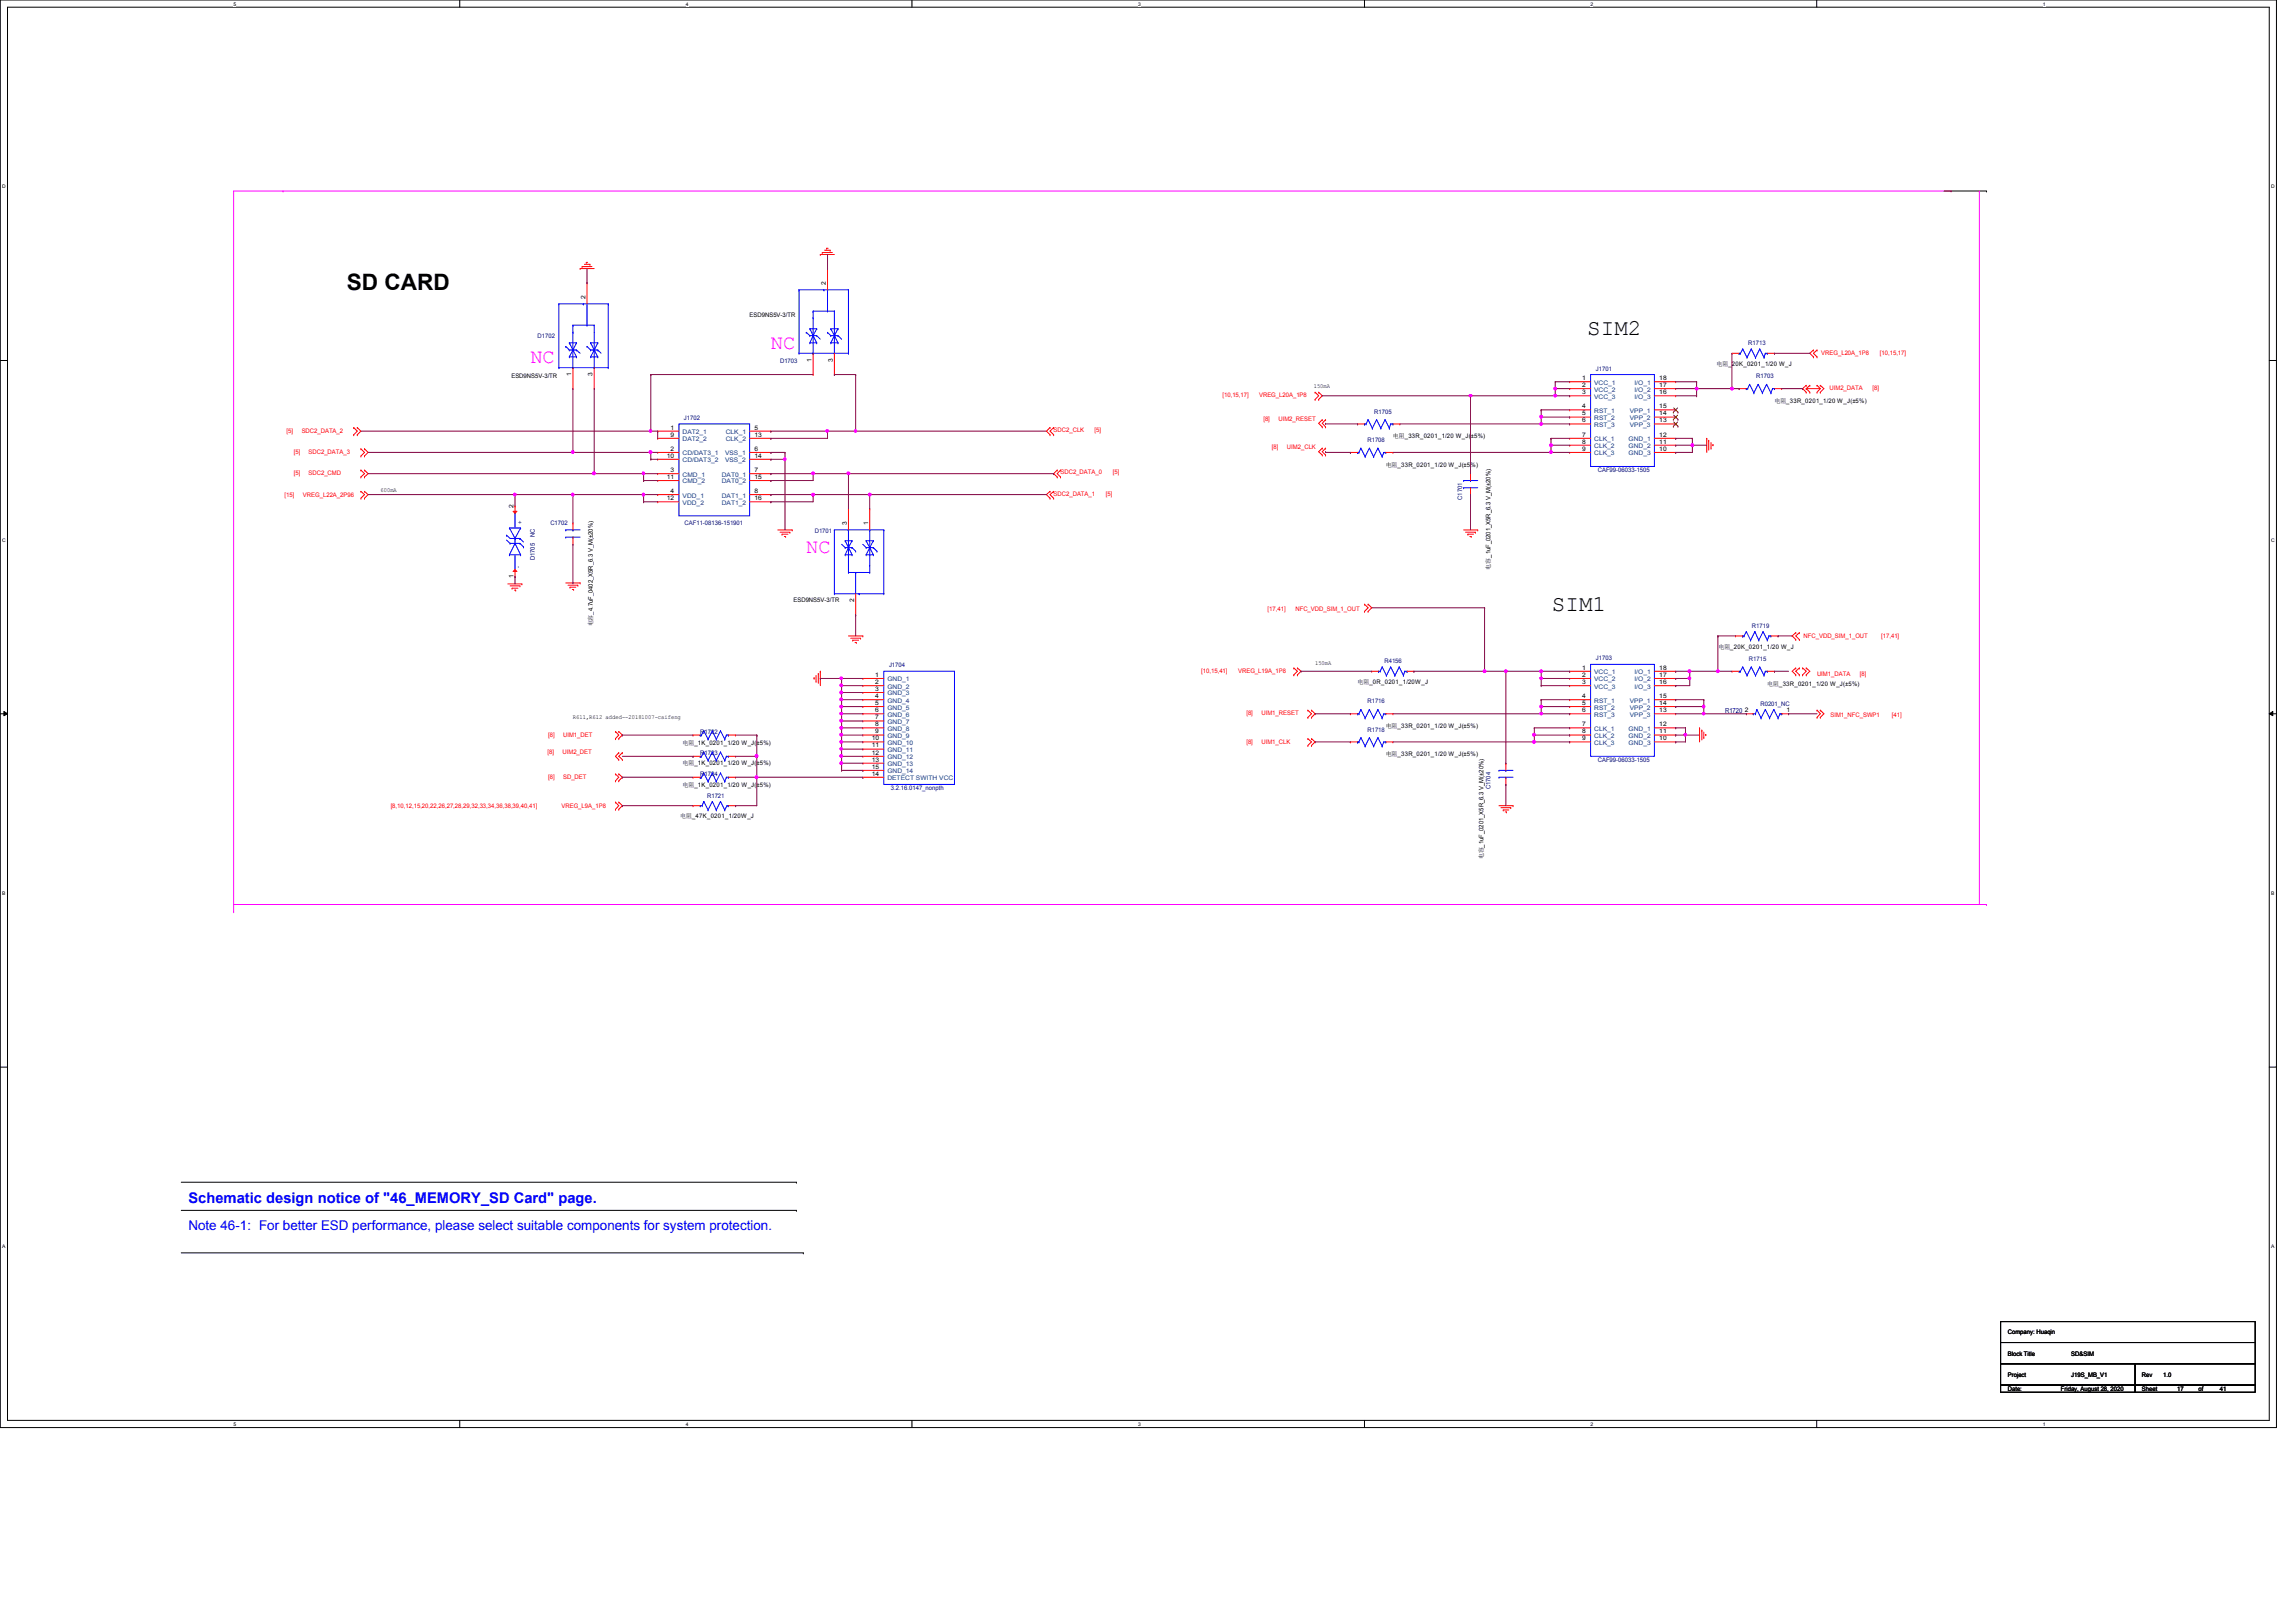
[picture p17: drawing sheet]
<svg xmlns="http://www.w3.org/2000/svg" width="297mm" height="210mm" viewBox="0 0 297 210" stroke-linecap="round" stroke-linejoin="round" font-family="sans-serif">
<defs><g id="words">
<g font-size="2.9">
<text x="44.9" y="37.5">SD CARD</text>
<text x="205.4" y="43.4">SIM2</text>
<text x="200.8" y="79.1">SIM1</text>
</g>
<g font-size="2.6" fill="#f0f">
<text x="68.6" y="46.9">NC</text>
<text x="99.7" y="45.1">NC</text>
<text x="104.3" y="71.6">NC</text>
</g>
<text font-size="1.9" fill="#00f" x="24.4" y="155.7">Schematic design notice of &quot;46_MEMORY_SD Card&quot; page.</text>
<text font-size="1.7" fill="#00f" x="24.4" y="159.2">Note 46-1: For better ESD performance, please select suitable components for system protection.</text>
<text font-size=".9" fill="#000080" x="223.2" y="92.2">R1720</text>
<g font-size=".8">
<text x="75.7" y="38.7" transform="rotate(-90 75.7 38.7)">2</text>
<text x="97" y="41">ESD9NS5V-3/TR</text>
<text x="106.8" y="36.9" transform="rotate(-90 106.8 36.9)">2</text>
<text x="105" y="46.8" transform="rotate(-90 105 46.8)">1</text>
<text x="107.7" y="46.8" transform="rotate(-90 107.7 46.8)">3</text>
<text x="222.1" y="47.4">电电_20K_0201_1/20 W_J</text>
<text x="66.2" y="48.9">ESD9NS5V-3/TR</text>
<text x="73.9" y="48.7" transform="rotate(-90 73.9 48.7)">1</text>
<text x="76.7" y="48.7" transform="rotate(-90 76.7 48.7)">3</text>
<text x="170" y="50.2">150mA</text>
<text x="204.7" y="49.2">1</text>
<text x="204.7" y="50.1">2</text>
<text x="204.7" y="51">3</text>
<text x="204.7" y="52.8">4</text>
<text x="204.7" y="53.8">5</text>
<text x="214.7" y="53.8">14</text>
<text x="214.7" y="52.8">15</text>
<text x="214.7" y="51">16</text>
<text x="214.7" y="50.1">17</text>
<text x="214.7" y="49.2">18</text>
<text x="229.6" y="52.2">电电_33R_0201_1/20 W_J(±5%)</text>
<text x="86.3" y="59.2">10</text>
<text x="86.7" y="55.6">1</text>
<text x="86.7" y="56.5">9</text>
<text x="86.7" y="58.3">2</text>
<text x="97.6" y="55.6">5</text>
<text x="97.6" y="56.5">13</text>
<text x="97.6" y="58.3">6</text>
<text x="97.6" y="59.2">14</text>
<text x="180.2" y="56.7">电电_33R_0201_1/20 W_J(±5%)</text>
<text x="204.7" y="54.7">6</text>
<text x="204.7" y="56.5">7</text>
<text x="204.7" y="57.4">8</text>
<text x="204.7" y="58.3">9</text>
<text x="214.7" y="58.3">10</text>
<text x="214.7" y="57.4">11</text>
<text x="214.7" y="56.5">12</text>
<text x="214.7" y="54.7">13</text>
<text x="49.2" y="63.7">600mA</text>
<text x="66.4" y="65.8" transform="rotate(-90 66.4 65.8)">2</text>
<text x="86.3" y="62">11</text>
<text x="86.3" y="64.7">12</text>
<text x="86.7" y="61.1">3</text>
<text x="86.7" y="63.8">4</text>
<text x="97.6" y="61.1">7</text>
<text x="97.6" y="62">15</text>
<text x="97.6" y="63.8">8</text>
<text x="97.6" y="64.7">16</text>
<text x="179.3" y="60.4">电电_33R_0201_1/20 W_J(±5%)</text>
<text x="109.6" y="67.9" transform="rotate(-90 109.6 67.9)">3</text>
<text x="112.3" y="67.9" transform="rotate(-90 112.3 67.9)">1</text>
<text x="66.4" y="74.8" transform="rotate(-90 66.4 74.8)">1</text>
<text x="102.7" y="77.9">ESD9NS5V-3/TR</text>
<text x="110.5" y="77.9" transform="rotate(-90 110.5 77.9)">2</text>
<text x="192.8" y="73.7" transform="rotate(-90 192.8 73.7)">电电_1uF_0201_X5R_6.3 V_M(±20%)</text>
<text x="76.7" y="81.1" transform="rotate(-90 76.7 81.1)">电电_4.7uF_0402_X5R_6.3 V_M(±20%)</text>
<text x="222.3" y="84">电电_20K_0201_1/20 W_J</text>
<text x="113.2" y="87.6">1</text>
<text x="113.2" y="88.5">2</text>
<text x="113.2" y="89.4">3</text>
<text x="170.1" y="86.1">150mA</text>
<text x="175.6" y="88.6">电电_0R_0201_1/20W_J</text>
<text x="204.7" y="86.7">1</text>
<text x="204.7" y="87.6">2</text>
<text x="204.7" y="88.5">3</text>
<text x="214.7" y="88.5">16</text>
<text x="214.7" y="87.6">17</text>
<text x="214.7" y="86.7">18</text>
<text x="228.6" y="88.7">电电_33R_0201_1/20 W_J(±5%)</text>
<text x="74.1" y="93">R611,R612 added--20181007-caifeng</text>
<text x="112.8" y="95.8">10</text>
<text x="113.2" y="90.3">4</text>
<text x="113.2" y="91.2">5</text>
<text x="113.2" y="92.2">6</text>
<text x="113.2" y="93.1">7</text>
<text x="113.2" y="94">8</text>
<text x="113.2" y="94.9">9</text>
<text x="179.3" y="94.2">电电_33R_0201_1/20 W_J(±5%)</text>
<text x="204.7" y="90.3">4</text>
<text x="204.7" y="91.2">5</text>
<text x="204.7" y="92.2">6</text>
<text x="204.7" y="94">7</text>
<text x="204.7" y="94.9">8</text>
<text x="204.7" y="95.8">9</text>
<text x="214.7" y="95.8">10</text>
<text x="214.7" y="94.9">11</text>
<text x="214.7" y="94">12</text>
<text x="214.7" y="92.2">13</text>
<text x="214.7" y="91.2">14</text>
<text x="214.7" y="90.3">15</text>
<text x="225.7" y="92.2">2</text>
<text x="231.1" y="92.2">1</text>
<text x="88.3" y="99.1">电电_1K_0201_1/20 W_J(±5%)</text>
<text x="88.3" y="101.8">电电_1K_0201_1/20 W_J(±5%)</text>
<text x="88.3" y="96.4">电电_1K_0201_1/20 W_J(±5%)</text>
<text x="112.8" y="96.7">11</text>
<text x="112.8" y="97.7">12</text>
<text x="112.8" y="98.6">13</text>
<text x="112.8" y="100.4">14</text>
<text x="112.8" y="99.5">15</text>
<text x="179.3" y="97.9">电电_33R_0201_1/20 W_J(±5%)</text>
<text x="88" y="105.9">电电_47K_0201_1/20W_J</text>
<text x="191.9" y="111.2" transform="rotate(-90 191.9 111.2)">电电_1uF_0201_X5R_6.3 V_M(±20%)</text>
<text x="259.8" y="172.7">Company: Huaqin</text>
<text x="259.8" y="175.4">Block Title</text>
<text x="259.8" y="178.2">Project</text>
<text x="268" y="178.2">J19S_MB_V1</text>
<text x="268" y="175.4">SD&amp;SIM</text>
<text x="277.1" y="178.2">Rev</text>
<text x="279.9" y="178.2">1.0</text>
<text x="259.8" y="180">Date:</text>
<text x="266.6" y="180">Friday, August 28, 2020</text>
<text x="277.1" y="180">Sheet</text>
<text x="281.7" y="180">17</text>
<text x="284.4" y="180">of</text>
<text x="287.2" y="180">41</text>
</g>
<g font-size=".8" fill="#000080">
<text x="69.6" y="43.8">D1702</text>
<text x="100.9" y="47">D1703</text>
<text x="206.5" y="48">J1701</text>
<text x="226.2" y="44.7">R1713</text>
<text x="177.8" y="53.6">R1705</text>
<text x="227.2" y="49">R1703</text>
<text x="88.5" y="54.4">J1702</text>
<text x="176.9" y="57.2">R1708</text>
<text x="189.2" y="64.7" transform="rotate(-90 189.2 64.7)">C1701</text>
<text x="206.7" y="61.1">CAF99-06033-1505</text>
<text x="69.2" y="69.5" transform="rotate(-90 69.2 69.5)">NC</text>
<text x="71.2" y="68">C1702</text>
<text x="88.6" y="67.9">CAF11-08136-151901</text>
<text x="105.4" y="69">D1701</text>
<text x="69.2" y="72.5" transform="rotate(-90 69.2 72.5)">D1705</text>
<text x="226.6" y="81.2">R1719</text>
<text x="115" y="86.4">J1704</text>
<text x="179.1" y="85.8">R4156</text>
<text x="206.5" y="85.5">J1703</text>
<text x="226.3" y="85.6">R1715</text>
<text x="90.6" y="95">R1722</text>
<text x="176.9" y="91">R1716</text>
<text x="176.9" y="94.7">R1718</text>
<text x="227.8" y="91.3">R0201_NC</text>
<text x="90.6" y="97.7">R1723</text>
<text x="90.6" y="100.5">R1724</text>
<text x="206.7" y="98.6">CAF99-06033-1505</text>
<text x="91.5" y="103.2">R1721</text>
<text x="115.3" y="102.3">3.2.16.0147_nonpth</text>
<text x="192.8" y="102.2" transform="rotate(-90 192.8 102.2)">C1704</text>
</g>
<g font-size=".8" fill="#f00">
<text x="235.6" y="45.9">VREG_L20A_1P8</text>
<text x="243.2" y="45.9">[10,15,17]</text>
<text x="158.2" y="51.4">[10,15,17]</text>
<text x="162.9" y="51.4">VREG_L20A_1P8</text>
<text x="236.7" y="50.4">UIM2_DATA</text>
<text x="242.3" y="50.4">[8]</text>
<text x="37.1" y="56">[5]</text>
<text x="38" y="58.8">[5]</text>
<text x="39" y="56">SDC2_DATA_2</text>
<text x="39.9" y="58.8">SDC2_DATA_3</text>
<text x="136.3" y="55.9">SDC2_CLK</text>
<text x="141.6" y="55.9">[5]</text>
<text x="163.4" y="54.4">[8]</text>
<text x="164.5" y="58.1">[8]</text>
<text x="165.4" y="54.4">UIM2_RESET</text>
<text x="166.5" y="58.1">UIM2_CLK</text>
<text x="36.8" y="64.3">[15]</text>
<text x="38" y="61.5">[5]</text>
<text x="39.2" y="64.3">VREG_L22A_2P96</text>
<text x="39.9" y="61.5">SDC2_CMD</text>
<text x="136.3" y="64.1">SDC2_DATA_1</text>
<text x="137.2" y="61.4">SDC2_DATA_0</text>
<text x="143.1" y="64.1">[5]</text>
<text x="144" y="61.4">[5]</text>
<text x="164" y="79">[17,41]</text>
<text x="167.6" y="79">NFC_VDD_SIM_1_OUT</text>
<text x="233.3" y="82.5">NFC_VDD_SIM_1_OUT</text>
<text x="243.4" y="82.5">[17,41]</text>
<text x="155.4" y="87.1">[10,15,41]</text>
<text x="160.2" y="87.1">VREG_L19A_1P8</text>
<text x="235.1" y="87.5">UIM1_DATA</text>
<text x="240.6" y="87.5">[8]</text>
<text x="70.9" y="95.3">[8]</text>
<text x="72.9" y="95.3">UIM1_DET</text>
<text x="161.2" y="92.6">[8]</text>
<text x="163.2" y="92.6">UIM1_RESET</text>
<text x="236.8" y="92.8">SIM1_NFC_SWP1</text>
<text x="244.8" y="92.8">[41]</text>
<text x="70.8" y="97.5">[8]</text>
<text x="70.9" y="100.8">[8]</text>
<text x="72.8" y="97.5">UIM2_DET</text>
<text x="72.9" y="100.8">SD_DET</text>
<text x="161.2" y="96.2">[8]</text>
<text x="163.2" y="96.2">UIM1_CLK</text>
<text x="50.5" y="104.6">[8,10,12,15,20,22,26,27,28,29,32,33,34,36,38,39,40,41]</text>
<text x="72.6" y="104.6">VREG_L9A_1P8</text>
</g>
<g font-size=".8" fill="#004080">
<text x="206.2" y="49.8">VCC_1</text>
<text x="206.2" y="50.7">VCC_2</text>
<text x="206.2" y="51.6">VCC_3</text>
<text x="206.2" y="53.4">RST_1</text>
<text x="210.9" y="53.4">VPP_1</text>
<text x="211.5" y="51.6">I/O_3</text>
<text x="211.5" y="50.7">I/O_2</text>
<text x="211.5" y="49.8">I/O_1</text>
<text x="88.3" y="56.2">DAT2_1</text>
<text x="88.3" y="57.1">DAT2_2</text>
<text x="88.3" y="58.9">CD/DAT3_1</text>
<text x="88.3" y="59.8">CD/DAT3_2</text>
<text x="93.8" y="58.9">VSS_1</text>
<text x="93.8" y="59.8">VSS_2</text>
<text x="93.9" y="56.2">CLK_1</text>
<text x="93.9" y="57.1">CLK_2</text>
<text x="206.2" y="54.4">RST_2</text>
<text x="206.2" y="55.2">RST_3</text>
<text x="206.2" y="57.1">CLK_1</text>
<text x="206.2" y="58">CLK_2</text>
<text x="206.2" y="58.9">CLK_3</text>
<text x="210.7" y="58.9">GND_3</text>
<text x="210.7" y="58">GND_2</text>
<text x="210.7" y="57.1">GND_1</text>
<text x="210.9" y="55.2">VPP_3</text>
<text x="210.9" y="54.4">VPP_2</text>
<text x="88.3" y="61.7">CMD_1</text>
<text x="88.3" y="62.6">CMD_2</text>
<text x="88.3" y="64.4">VDD_1</text>
<text x="88.3" y="65.3">VDD_2</text>
<text x="93.4" y="61.7">DAT0_1</text>
<text x="93.4" y="62.6">DAT0_2</text>
<text x="93.4" y="64.4">DAT1_1</text>
<text x="93.4" y="65.3">DAT1_2</text>
<text x="67.6" y="67.8" transform="rotate(-90 67.6 67.8)">+</text>
<text x="67.3" y="73.4" transform="rotate(-90 67.3 73.4)">-</text>
<text x="114.8" y="88.2">GND_1</text>
<text x="114.8" y="89.1">GND_2</text>
<text x="206.2" y="87.2">VCC_1</text>
<text x="206.2" y="88.2">VCC_2</text>
<text x="206.2" y="89.1">VCC_3</text>
<text x="211.5" y="89.1">I/O_3</text>
<text x="211.5" y="88.2">I/O_2</text>
<text x="211.5" y="87.2">I/O_1</text>
<text x="114.8" y="90">GND_3</text>
<text x="114.8" y="90.9">GND_4</text>
<text x="114.8" y="91.8">GND_5</text>
<text x="114.8" y="92.8">GND_6</text>
<text x="114.8" y="93.7">GND_7</text>
<text x="114.8" y="94.6">GND_8</text>
<text x="114.8" y="95.5">GND_9</text>
<text x="206.2" y="90.9">RST_1</text>
<text x="206.2" y="91.8">RST_2</text>
<text x="206.2" y="92.8">RST_3</text>
<text x="206.2" y="94.6">CLK_1</text>
<text x="206.2" y="95.5">CLK_2</text>
<text x="210.7" y="95.5">GND_2</text>
<text x="210.7" y="94.6">GND_1</text>
<text x="210.9" y="92.8">VPP_3</text>
<text x="210.9" y="91.8">VPP_2</text>
<text x="210.9" y="90.9">VPP_1</text>
<text x="114.8" y="96.4">GND_10</text>
<text x="114.8" y="97.3">GND_11</text>
<text x="114.8" y="98.3">GND_12</text>
<text x="114.8" y="99.1">GND_13</text>
<text x="114.8" y="101">DETECT SWITH VCC</text>
<text x="114.8" y="100.1">GND_14</text>
<text x="206.2" y="96.4">CLK_3</text>
<text x="210.7" y="96.4">GND_3</text>
</g>
<g font-size=".6">
<text x="30.2" y=".7">5</text>
<text x="88.7" y=".7">4</text>
<text x="147.2" y=".7">3</text>
<text x="205.8" y=".7">2</text>
<text x="264.3" y=".7">1</text>
<text x=".3" y="24.4">D</text>
<text x="293.8" y="24.4">D</text>
<text x=".3" y="70.1">C</text>
<text x="293.8" y="70.1">C</text>
<text x=".3" y="115.8">B</text>
<text x="293.8" y="115.8">B</text>
<text x=".3" y="161.5">A</text>
<text x="293.8" y="161.5">A</text>
<text x="30.2" y="184.5">5</text>
<text x="88.7" y="184.5">4</text>
<text x="147.2" y="184.5">3</text>
<text x="205.8" y="184.5">2</text>
<text x="264.3" y="184.5">1</text>
</g>
</g></defs>
<path d="M0 0h294.5v184.7h-294.5zM1 .9h292.6v182.9h-292.6z" fill="none" stroke="#000" stroke-width=".13"/>
<g fill="#fff">
<path d="M30.2 .1h.4v.7h-.4z"/>
<path d="M30.2 183.9h.4v.8h-.4z"/>
</g>
<path d="M59.5 0v.9M59.5 183.8v.9" fill="none" stroke="#000" stroke-width=".13"/>
<g fill="#fff">
<path d="M88.7 .1h.4v.7h-.4z"/>
<path d="M88.7 183.9h.4v.8h-.4z"/>
</g>
<path d="M118 0v.9M118 183.8v.9" fill="none" stroke="#000" stroke-width=".13"/>
<g fill="#fff">
<path d="M147.2 .1h.4v.7h-.4z"/>
<path d="M147.2 183.9h.4v.8h-.4z"/>
</g>
<path d="M176.5 0v.9M176.5 183.8v.9" fill="none" stroke="#000" stroke-width=".13"/>
<g fill="#fff">
<path d="M205.8 .1h.3v.7h-.3z"/>
<path d="M205.8 183.9h.3v.8h-.3z"/>
</g>
<path d="M235 0v.9M235 183.8v.9" fill="none" stroke="#000" stroke-width=".13"/>
<g fill="#fff">
<path d="M264.3 .1h.3v.7h-.3z"/>
<path d="M264.3 183.9h.3v.8h-.3z"/>
<path d="M.3 23.8h.5v.7h-.5z"/>
<path d="M293.8 23.8h.5v.7h-.5z"/>
<path d="M.3 69.5h.5v.7h-.5z"/>
<path d="M293.8 69.5h.5v.7h-.5z"/>
</g>
<path d="M0 46.7h1M293.6 46.7h.9" fill="none" stroke="#000" stroke-width=".13"/>
<g fill="#fff">
<path d="M.3 115.2h.4v.8h-.4z"/>
<path d="M293.8 115.2h.5v.8h-.5z"/>
</g>
<path d="M0 92.4h1M.5 92.1l.5 .3-.5 .2zM293.6 92.4l.4-.3v.5zM293.6 92.4h.9" fill="none" stroke="#000" stroke-width=".13"/>
<path d="M.5 92.1l.5 .3-.5 .2zM293.6 92.4l.4-.3v.5z" fill="#000"/>
<g fill="#fff">
<path d="M.3 161h.4v.7h-.4z"/>
<path d="M293.8 161h.4v.7h-.4z"/>
</g>
<g fill="none" stroke="#000" stroke-width=".13">
<path d="M251.5 24.7h5.5M257 24.7h.1M0 138.1h1M293.6 138.1h.9M23.4 156.6h79.6M23.4 153h79.6M103 156.6h.1M103 153h.1M23.4 162.1h80.5M103.9 162.1h.1M258.8 171h33v2.7h-33zM258.8 173.7h33v2.8h-33z"/>
<path d="M258.8 176.5h17.4v2.7h-17.4zM258.8 179.2h17.4v1h-17.4zM276.2 179.2h15.6v1h-15.6zM276.2 176.5h15.6v2.7h-15.6z"/>
</g>
<path d="M36.6 24.7h.1M252.4 24.7h.1M252.4 24.7h-222.2v93.3M256.1 24.7h.1M256.1 24.7v92.4M30.2 118h.1M30.2 117.1h226.8M257 117.1h.1" fill="none" stroke="#f0f" stroke-width=".13"/>
<g fill="none" stroke="#f00" stroke-width=".13">
<path d="M75.1 34.8h.1M75.1 34.8h1.8M75.3 34.5h.1M75.3 34.5h1.3M75.6 34.2h.7M75.9 34h.1M75.9 36.6h.1M75.9 36.6v2.7M76.3 34.2h.1M106.1 32.9h.1M106.1 32.9h1.8M106.4 32.7h.1"/>
<path d="M106.4 32.7h1.3M106.7 32.4h.7M106.9 32.1h.1M106.9 32.1h.2M107.1 34.8h.1M107.1 34.8v2.7M107.4 32.4h.1M45.8 55.3h.1M45.8 56.3h.1M45.8 55.3l.4 .5-.4 .5M46.2 56.3h.1M46.2 55.3h.1"/>
<path d="M46.2 55.3l.5 .5-.5 .5M46.7 58.1h.1M46.7 59h.1M46.7 58.1l.5 .4-.5 .5M47.2 59h.1M47.2 58.1h.1M47.2 58.1l.4 .4-.4 .5M74.1 50.3h.1M74.1 47.6v2.7M76.9 50.3h.1M76.9 47.6v2.7M85.1 55.8h.1"/>
<path d="M85.1 56.7h.1M85.1 58.5h.1M85.1 59.4h.1M85.1 55.8h2.7M85.1 56.7h2.7M85.1 58.5h2.7M85.1 59.4h2.7M97 55.8h2.7M97 56.7h2.7M97 58.5h2.7M97 59.4h2.7M99.7 55.8h.1"/>
<path d="M99.7 56.7h.1M99.7 58.5h.1M99.7 59.4h.1M105.2 48.5h.1M105.2 45.7v2.8M107.9 48.5h.1M107.9 45.7v2.8M135.8 55.3h.1M135.8 56.3h.1M135.8 55.3l-.4 .5 .4 .5M136.3 56.3h.1M136.3 55.3h.1"/>
<path d="M136.3 55.3l-.5 .5 .5 .5M170.1 50.8h.1M170.1 51.7h.1M170.1 50.8l.5 .4-.5 .5M170.6 51.7h.1M170.6 50.8h.1M170.6 50.8l.5 .4-.5 .5M171.1 58.9h.1M171.1 58h.1M171.1 55.2h.1M171.1 54.3h.1M171.1 58l-.5 .5 .5 .4"/>
<path d="M171.1 54.3l-.5 .5 .5 .4M171.5 58.9h.1M171.5 58h.1M171.5 55.2h.1M171.5 54.3h.1M171.5 58l-.4 .5 .4 .4M171.5 54.3l-.4 .5 .4 .4M174.7 58.5h.1M174.7 58.5h.9M175.6 54.9h.1M175.6 54.9h.9M179.3 58.5h.9"/>
<path d="M180.2 58.5h.1M180.2 54.9h.9M181.1 54.9h.1M203.1 49.4h.1M203.1 50.3h.1M203.1 51.2h.1M203.1 53h.1M203.1 54h.1M203.1 54.9h.1M203.1 56.7h.1M203.1 57.6h.1M203.1 58.5h.1"/>
<path d="M203.1 50.3h2.7M203.1 56.7h2.7M203.1 58.5h2.7M203.1 49.4h2.7M203.1 51.2h2.7M203.1 53h2.7M203.1 54h2.7M203.1 54.9h2.7M203.1 57.6h2.7M214 50.3h2.8M214 56.7h2.8M214 58.5h2.8"/>
<path d="M214 49.4h2.8M214 51.2h2.8M214 53h2.8M214 54h2.8M214 54.9h2.8M214 57.6h2.8M216.8 58.5h.1M216.8 57.6h.1M216.8 56.7h.1M216.8 54.9h.1M216.8 54h.1M216.8 53h.1"/>
<path d="M216.8 51.2h.1M216.8 50.3h.1M216.8 49.4h.1M220.8 56.7h.1M220.8 56.7v1.8M221.1 57h.1M221.1 57v1.3M221.4 58h.1M221.4 57.3v.7M221.6 57.5h.1M221.6 57.5v.2M225 50.3h.1"/>
<path d="M225 50.3h.9M229.6 50.3h.9M230.5 50.3h.1M233.7 50.8h.1M233.7 49.9h.1M233.7 50.3h.1M233.7 49.9l-.5 .4 .5 .5M233.7 50.3l.4 .5M233.7 50.3h1.8M234.1 49.9h.1M234.1 50.8h.1M234.1 49.9l-.4 .4"/>
<path d="M234.6 46.2h.1M234.6 45.3h.1M234.6 45.3l-.5 .4 .5 .5M235.1 49.9h.1M235.1 50.8h.1M235.1 45.3h.1M235.1 46.2h.1M235.1 49.9l.4 .4M235.1 45.3l-.5 .4 .5 .5M235.5 49.9h.1M235.5 50.8h.1M235.5 49.9l.5 .4-.5 .5"/>
<path d="M235.5 50.3l-.4 .5M46.7 60.8h.1M46.7 61.7h.1M46.7 64.5h.1M46.7 63.6h.1M46.7 60.8l.5 .5-.5 .4M46.7 63.6l.5 .4-.5 .5M47.2 61.7h.1M47.2 60.8h.1M47.2 63.6h.1M47.2 64.5h.1M47.2 60.8l.4 .5-.4 .4"/>
<path d="M47.2 63.6l.4 .4-.4 .5M65.7 75.6h1.8M66 75.8h1.3M66.2 76.1h.1M66.2 76.1h.8M66.5 76.4h.2M66.7 76.4h.1M67.3 75.8h.1M67.5 75.6h.1M73.2 75.4h1.9M73.5 75.7h1.3M73.7 76h.1"/>
<path d="M73.7 76h.8M74 76.3h.2M74.2 76.3h.1M74.8 75.7h.1M75.1 75.4h.1M85.1 61.3h.1M85.1 62.2h.1M85.1 64h.1M85.1 64.9h.1M85.1 61.3h2.7M85.1 62.2h2.7M85.1 64h2.7"/>
<path d="M85.1 64.9h2.7M97 61.3h2.7M97 62.2h2.7M97 64h2.7M97 64.9h2.7M99.7 61.3h.1M99.7 62.2h.1M99.7 64h.1M99.7 64.9h.1M100.6 68.6h1.9M100.9 68.9h1.3M101.2 69.1h.1"/>
<path d="M101.2 69.1h.7M101.5 69.4h.1M101.6 69.4h.1M102.2 68.9h.1M102.5 68.6h.1M109.8 65.9h.1M109.8 65.9v2.7M110.7 79.6h.1M110.7 76.8v2.8M112.5 65.9h.1M112.5 65.9v2.7M135.8 63.6h.1"/>
<path d="M135.8 64.5h.1M135.8 63.6l-.4 .4 .4 .5M136.3 64.5h.1M136.3 63.6h.1M136.3 63.6l-.5 .4 .5 .5M136.8 60.8h.1M136.8 61.7h.1M136.8 60.8l-.5 .5 .5 .4M137.2 61.7h.1M137.2 60.8h.1M137.2 60.8l-.4 .5 .4 .4M176.5 78.2h.1"/>
<path d="M176.5 79.1h.1M176.5 78.2l.5 .5-.5 .4M177 79.1h.1M177 78.2h.1M177 78.2l.5 .5-.5 .4M189.4 68.6h1.8M189.6 68.9h1.3M189.9 69.1h.1M189.9 69.1h.7M190.2 69.4h.1M190.3 69.4h.1M190.9 68.9h.1"/>
<path d="M191.2 68.6h.1M79.6 94.7h.1M79.6 95.6h.1M79.6 94.7l.4 .4-.4 .5M80 95.6h.1M80 94.7h.1M80 98.3h.1M80 97.4h.1M80 94.7l.5 .4-.5 .5M80 97.4l-.4 .5 .4 .4M80.5 98.3h.1M80.5 97.4h.1"/>
<path d="M80.5 97.4l-.5 .5 .5 .4M89.7 97.9h.1M89.7 97.9h.9M94.2 97.9h1M95.2 97.9h.1M105.3 87.7h.1M105.3 87.7v.2M105.6 88.2h.1M105.6 87.4v.8M105.9 87.2h.1M105.9 87.2v1.2M106.1 86.9h.1"/>
<path d="M106.1 86.9v1.8M109.8 82.3h1.8M110.1 82.6h1.2M110.3 82.8h.1M110.3 82.8h.8M110.6 83.1h.2M110.8 83.1h.1M111.3 82.6h.1M111.6 82.3h.1M111.6 87.8h.1M111.6 88.7h.1M111.6 89.6h.1"/>
<path d="M111.6 90.6h.1M111.6 91.4h.1M111.6 92.4h.1M111.6 93.3h.1M111.6 94.2h.1M111.6 95.1h.1M111.6 96h.1M111.6 96.9h.1M111.6 97.9h.1M111.6 98.8h.1M111.6 99.7h.1M111.6 87.8h2.7"/>
<path d="M111.6 88.7h2.7M111.6 90.6h2.7M111.6 91.4h2.7M111.6 92.4h2.7M111.6 94.2h2.7M111.6 95.1h2.7M111.6 96h2.7M111.6 89.6h2.7M111.6 93.3h2.7M111.6 96.9h2.7M111.6 97.9h2.7M111.6 98.8h2.7"/>
<path d="M111.6 99.7h2.7M167.4 86.4h.1M167.4 87.3h.1M167.4 86.4l.4 .5-.4 .4M167.8 87.3h.1M167.8 86.4h.1M167.8 86.4l.5 .5-.5 .4M169.2 91.9h.1M169.2 92.8h.1M169.2 95.6h.1M169.2 96.5h.1M169.2 91.9l.5 .5-.5 .4"/>
<path d="M169.2 95.6l.5 .4-.5 .5M169.7 92.8h.1M169.7 91.9h.1M169.7 96.5h.1M169.7 95.6h.1M169.7 91.9l.4 .5-.4 .4M169.7 95.6l.4 .4-.4 .5M174.7 92.4h.1M174.7 96h.1M174.7 92.4h.9M174.7 96h.9M179.3 92.4h.9"/>
<path d="M179.3 96h.9M180.2 92.4h.1M180.2 96h.1M194.8 98.8h.1M194.8 98.8v.9M203.1 86.9h.1M203.1 87.8h.1M203.1 88.7h.1M203.1 90.6h.1M203.1 91.4h.1M203.1 92.4h.1M203.1 94.2h.1"/>
<path d="M203.1 95.1h.1M203.1 96h.1M203.1 86.9h2.7M203.1 87.8h2.7M203.1 88.7h2.7M203.1 90.6h2.7M203.1 91.4h2.7M203.1 92.4h2.7M203.1 94.2h2.7M203.1 95.1h2.7M203.1 96h2.7M214 86.9h2.8"/>
<path d="M214 87.8h2.8M214 88.7h2.8M214 90.6h2.8M214 91.4h2.8M214 92.4h2.8M214 94.2h2.8M214 95.1h2.8M214 96h2.8M216.8 96h.1M216.8 95.1h.1M216.8 94.2h.1M216.8 92.4h.1"/>
<path d="M216.8 91.4h.1M216.8 90.6h.1M216.8 88.7h.1M216.8 87.8h.1M216.8 86.9h.1M219.9 94.2h.1M219.9 94.2v1.8M220.2 94.5h.1M220.2 94.5v1.3M220.4 95.5h.1M220.4 94.7v.8M220.7 95h.1"/>
<path d="M220.7 95v.2M224.1 86.9h.1M224.1 86.9h.9M224.5 82.3h.1M224.5 82.3h1M225.9 92.4h.1M225.9 92.4h.9M228.6 86.9h1M229.1 82.3h.9M229.6 86.9h.1M230 82.3h.1M230.5 92.4h.9"/>
<path d="M231.4 92.4h.1M232.3 87.3h.1M232.3 86.4h.1M232.3 82.8h.1M232.3 81.9h.1M232.3 86.4l-.4 .5 .4 .4M232.3 81.9l-.4 .4 .4 .5M232.8 87.3h.1M232.8 86.4h.1M232.8 81.9h.1M232.8 82.8h.1M232.8 86.4l-.5 .5 .5 .4"/>
<path d="M232.8 81.9l-.5 .4 .5 .5M233.2 87.3h.1M233.2 86.4h.1M233.2 86.4l.5 .5-.5 .4M233.7 86.4h.1M233.7 87.3h.1M233.7 86.4l.4 .5-.4 .4M235.1 92.8h.1M235.1 91.9h.1M235.1 91.9l.4 .5-.4 .4M235.5 92.8h.1M235.5 91.9h.1"/>
<path d="M235.5 91.9l.5 .5-.5 .4M79.6 100.2h.1M79.6 101h.1M79.6 104.7h.1M79.6 103.8h.1M79.6 100.2l.4 .4-.4 .4M79.6 103.8l.4 .5-.4 .4M80 101h.1M80 100.2h.1M80 103.8h.1M80 104.7h.1M80 100.2l.5 .4-.5 .4"/>
<path d="M80 103.8l.5 .5-.5 .4M111.6 100.6h.1M111.6 100.6h2.7M193.9 104.3h1.8M194.2 104.5h1.2M194.5 104.8h.1M194.5 104.8h.7M194.7 105.1h.2M194.8 101.5h.1M194.8 100.6v.9M194.9 105.1h.1M195.4 104.5h.1"/>
<path d="M195.7 104.3h.1"/>
</g>
<g fill="none" stroke="#00f" stroke-width=".13">
<path d="M72.3 39.3h.1M72.3 39.3h6.4M72.3 39.3v8.3M75.5 39.3h.1M75.9 39.3v2.8M78.7 39.3h.1M78.7 39.3v8.3M103.4 37.5h.1M103.4 37.5h6.4M103.4 37.5v8.2M106.6 37.5h.1M107.1 37.5v2.8"/>
<path d="M109.8 37.5h.1M109.8 37.5v8.2M72.3 47.6h.1M72.3 47.6h6.4M73.2 44.8h.1M73.2 44.8l.5 .5M73.7 45.3h.1M73.7 46.2h.1M73.7 44.4h.1M73.7 44.4h.9M73.7 45.3h.9M73.7 46.2h.9"/>
<path d="M73.7 44.4l.4 .9M74.1 47.6h.1M74.1 45.3h.1M74.1 42.1h.1M74.1 43h.1M74.1 42.1v5.5M74.1 45.3l.5 .9M74.1 45.3l-.4 .9M74.1 42.1h2.8M74.6 45.3h.1M74.6 46.2h.1M74.6 44.4h.1"/>
<path d="M74.6 45.3l.5 .4M74.6 44.4l-.5 .9M75.9 44.8h.1M75.9 42.1h.1M75.9 44.8l.5 .5M76.4 45.3h.1M76.4 46.2h.1M76.4 44.4h.1M76.4 44.4h.9M76.4 45.3h.9M76.4 46.2h.9M76.4 44.4l.5 .9"/>
<path d="M76.9 47.6h.1M76.9 45.3h.1M76.9 42.1h.1M76.9 42.1v5.5M76.9 45.3l.4 .9M76.9 45.3l-.5 .9M77.3 45.3h.1M77.3 46.2h.1M77.3 44.4h.1M77.3 45.3l.5 .4M77.3 44.4l-.4 .9M78.7 47.6h.1"/>
<path d="M87.8 54.9h9.2v11.9h-9.2zM103.4 45.7h.1M103.4 45.7h6.4M104.3 43h.1M104.3 43l.5 .4M104.8 43.4h.1M104.8 44.4h.1M104.8 42.5h.1M104.8 43.4h.9M104.8 44.4h.9M104.8 42.5h.9M104.8 42.5l.4 .9"/>
<path d="M105.2 45.7h.1M105.2 43.4h.1M105.2 40.3h.1M105.2 41.1h.1M105.2 40.3v5.4M105.2 43.4l.5 1M105.2 43.4l-.4 1M105.2 40.3h2.7M105.7 43.4h.1M105.7 44.4h.1M105.7 42.5h.1M105.7 43.4l.4 .5"/>
<path d="M105.7 42.5l-.5 .9M107.1 43h.1M107.1 40.3h.1M107.1 43l.4 .4M107.5 43.4h.1M107.5 44.4h.1M107.5 42.5h.1M107.5 43.4h.9M107.5 44.4h.9M107.5 42.5h.9M107.5 42.5l.4 .9M107.9 45.7h.1"/>
<path d="M107.9 43.4h.1M107.9 40.3h.1M107.9 40.3v5.4M107.9 43.4l.5 1M107.9 43.4l-.4 1M108.4 43.4h.1M108.4 44.4h.1M108.4 42.5h.1M108.4 43.4l.5 .5M108.4 42.5l-.5 .9M109.8 45.7h.1M175.6 58.5h.1"/>
<path d="M175.6 58.5h.2M175.8 58.5h.1M176.1 58h.1M176.1 58l.5 1.1M176.1 58l-.3 .5M176.5 54.9h.1M176.5 54.9h.2M176.6 59.1h.1M176.7 54.9h.1M177 54.3h.1M177 54.3l.5 1.1M177 54.3l-.3 .6"/>
<path d="M177.2 58h.1M177.2 58l.5 1.1M177.2 58l-.6 1.1M177.5 55.4h.1M177.7 59.1h.1M178.1 54.3h.1M178.1 54.3l.5 1.1M178.1 54.3l-.6 1.1M178.3 58h.1M178.3 58l.5 1.1M178.3 58l-.6 1.1M178.6 55.4h.1"/>
<path d="M178.8 59.1h.1M179 58.5h.1M179 58.5h.3M179 58.5l-.2 .6M179.2 54.3h.1M179.2 54.3l.5 1.1M179.2 54.3l-.6 1.1M179.3 58.5h.1M179.7 55.4h.1M179.9 54.9h.1M179.9 54.9h.3M179.9 54.9l-.2 .5"/>
<path d="M180.2 54.9h.1M205.8 48.5h8.2v11.9h-8.2zM225.9 50.3h.1M225.9 50.3h.2M226.1 50.3h.1M226.4 49.7h.1M226.4 49.7l.5 1.1M226.4 49.7l-.3 .6M226.9 50.8h.1M227.5 49.7h.1M227.5 49.7l.5 1.1M227.5 49.7l-.6 1.1"/>
<path d="M228 50.8h.1M228.6 49.7h.1M228.6 49.7l.5 1.1M228.6 49.7l-.6 1.1M229.1 50.8h.1M229.3 50.3h.1M229.3 50.3h.3M229.3 50.3l-.2 .5M229.6 50.3h.1M65.5 69.3h.1M65.5 69.3l.5 .4h1.3M65.5 69.9l.5 .4"/>
<path d="M65.9 68.3h.1M65.9 71.8h.1M65.9 71.8h1.4M65.9 68.3l.7 1.4M65.9 68.3h1.4M66 70.3h.1M66 70.3h1.3M66.6 66.4h.1M66.6 73.7h.1M66.6 69.7h.1M66.6 70.3h.1M66.6 66.4v1.9"/>
<path d="M66.6 69.7v.6M66.6 71.8v1.9M66.6 70.3l.7 1.5M66.6 70.3l-.7 1.5M67.3 69.7h.1M67.3 70.3h.1M67.3 69.7l.4 .4M67.3 70.3l.4 .5M67.3 68.3h.1M67.3 71.8h.1M67.3 68.3l-.7 1.4M67.7 70.8h.1"/>
<path d="M107.9 68.6h.1M107.9 76.8h.1M107.9 68.6v8.2M107.9 68.6h6.4M107.9 76.8h6.4M108.9 70.4l.4 .5M109.3 70.9h.1M109.3 70h.1M109.3 71.8h.1M109.3 70.9h.9M109.3 70h.9M109.3 70l.5 .9"/>
<path d="M109.3 71.8h.9M109.8 68.6h.1M109.8 70.9h.1M109.8 74.1h.1M109.8 68.6v5.5M109.8 70.9l-.5 .9M109.8 70.9l.4 .9M109.8 74.1h2.7M110.2 70.9h.1M110.2 70h.1M110.2 71.8h.1M110.2 70.9l.5 .4"/>
<path d="M110.2 70l-.4 .9M110.7 71.3h.1M110.7 74.1h.1M110.7 74.1v2.7M111.2 76.8h.1M111.6 70.4l.5 .5M112.1 70.9h.1M112.1 70h.1M112.1 71.8h.1M112.1 70.9h.9M112.1 70l.4 .9M112.1 70h.9"/>
<path d="M112.1 71.8h.9M112.5 68.6h.1M112.5 70.9h.1M112.5 74.1h.1M112.5 73.2h.1M112.5 68.6v5.5M112.5 70.9l-.4 .9M112.5 70.9l.5 .9M113 70.9h.1M113 70h.1M113 71.8h.1M113 70.9l.4 .4"/>
<path d="M113 70l-.5 .9M113.4 71.3h.1M114.3 76.8h.1M114.3 68.6h.1M114.3 68.6v8.2M90.6 97.9h.1M90.6 97.9h.2M90.8 97.9h.1M91.1 97.3h.1M91.1 97.3l.5 1.1M91.1 97.3l-.3 .6M91.6 98.4h.1"/>
<path d="M92.2 97.3h.1M92.2 97.3l.5 1.1M92.2 97.3l-.6 1.1M92.7 98.4h.1M93.2 97.3h.1M93.2 97.3l.6 1.1M93.2 97.3l-.5 1.1M93.8 98.4h.1M94 97.9h.1M94 97.9h.2M94 97.9l-.2 .5M94.2 97.9h.1"/>
<path d="M114.3 86.9h9.2v14.6h-9.2zM175.6 92.4h.1M175.6 96h.1M175.6 92.4h.2M175.6 96h.2M175.8 92.4h.1M175.8 96h.1M176.1 91.8h.1M176.1 95.5h.1M176.1 91.8l.5 1.1M176.1 91.8l-.3 .6M176.1 95.5l.5 1.1"/>
<path d="M176.1 95.5l-.3 .5M176.6 92.9h.1M176.6 96.6h.1M177.2 91.8h.1M177.2 95.5h.1M177.2 91.8l.5 1.1M177.2 91.8l-.6 1.1M177.2 95.5l.5 1.1M177.2 95.5l-.6 1.1M177.7 92.9h.1M177.7 96.6h.1M178.3 91.8h.1"/>
<path d="M178.3 95.5h.1M178.3 91.8l.5 1.1M178.3 91.8l-.6 1.1M178.3 95.5l.5 1.1M178.3 95.5l-.6 1.1M178.8 92.9h.1M178.8 96.6h.1M179 92.4h.1M179 96h.1M179 92.4h.3M179 92.4l-.2 .5M179 96h.3"/>
<path d="M179 96l-.2 .6M179.3 92.4h.1M179.3 96h.1M193.9 99.7h.1M193.9 99.7h1.8M194.8 99.7h.1M205.8 86h8.2v11.9h-8.2zM225 86.9h.1M225 86.9h.2M225.2 86.9h.1M225.5 82.3h.1M225.5 86.3h.1"/>
<path d="M225.5 86.3l.5 1.1M225.5 86.3l-.3 .6M225.6 82.3h.1M225.9 81.7h.1M225.9 81.7l.6 1.1M225.9 81.7l-.3 .6M226 87.4h.1M226.5 82.8h.1M226.6 86.3h.1M226.6 86.3l.5 1.1M226.6 86.3l-.6 1.1M226.8 92.4h.1"/>
<path d="M226.8 92.4h.3M227 81.7h.1M227 81.7l.5 1.1M227 81.7l-.5 1.1M227.1 92.4h.1M227.1 87.4h.1M227.3 91.8h.1M227.3 91.8l-.2 .6M227.3 91.8l.5 1.1M227.5 82.8h.1M227.7 86.3h.1M227.7 86.3l.5 1.1"/>
<path d="M227.7 86.3l-.6 1.1M227.8 92.9h.1M228.1 81.7h.1M228.1 81.7l.5 1.1M228.1 81.7l-.6 1.1M228.2 87.4h.1M228.4 91.8h.1M228.4 86.9h.1M228.4 91.8l-.6 1.1M228.4 91.8l.5 1.1M228.4 86.9h.2M228.4 86.9l-.2 .5"/>
<path d="M228.6 82.8h.1M228.6 86.9h.1M228.9 82.3h.1M228.9 82.3h.2M228.9 82.3l-.3 .5M228.9 92.9h.1M229.1 82.3h.1M229.5 91.8h.1M229.5 91.8l-.6 1.1M229.5 91.8l.5 1.1M230 92.9h.1M230.3 92.4h.1"/>
<path d="M230.3 92.4h.2M230.3 92.4l-.3 .5M230.5 92.4h.1M193.9 100.6h.1M193.9 100.6h1.8M194.8 100.6h.1"/>
</g>
<path d="M216.5 55.2h.1M216.5 54.3h.1M216.5 53.3h.1M216.5 54.6l.6 .6M216.5 53.7l.6 .6M216.5 52.8l.6 .5M217 54.6l-.5 .6M217 53.7l-.5 .6M217 52.8l-.5 .5M217.1 55.2h.1M217.1 54.3h.1M217.1 53.3h.1" fill="none" stroke="#804000" stroke-width=".13"/>
<path d="M66.4 74l.2-.3 .3 .3z" fill="#f00"/>
<path d="M66.4 74l.2-.3 .3 .3zM66.6 74.6h.1M66.6 73.7v.9" fill="none" stroke="#f00" stroke-width=".13"/>
<path d="M66.4 66.2h.5l-.3 .2z" fill="#f00"/>
<g fill="none" stroke="#f00" stroke-width=".13">
<path d="M224.1 45.7h.1M224.1 45.7h.9M228.6 45.7h1M229.6 45.7h.1M66.4 66.2h.5l-.3 .2zM66.6 65.5h.1M66.6 65.5v.9M74.1 67.7h.1M74.1 70.4h.1M74.1 67.7v.9M74.1 69.5v.9M190.2 61.3h.1"/>
<path d="M190.2 64h.1M190.2 61.3v.9M190.2 63.1v.9M89.7 95.1h.1M89.7 95.1h.9M94.2 95.1h1M95.2 95.1h.1M177.5 86.9h.1M177.5 86.9h.8M182 86.9h.9M182.9 86.9h.1M89.7 100.6h.1"/>
<path d="M89.7 104.3h.1M89.7 100.6h.9M89.7 104.3h.9M94.2 100.6h1M94.2 104.3h1M95.2 100.6h.1M95.2 104.3h.1"/>
</g>
<g fill="none" stroke="#00f" stroke-width=".13">
<path d="M225 45.7h.1M225 45.7h.2M225.2 45.7h.1M225.5 45.2h.1M225.5 45.2l.5 1.1M225.5 45.2l-.3 .5M226 46.3h.1M226.6 45.2h.1M226.6 45.2l.5 1.1M226.6 45.2l-.6 1.1M227.1 46.3h.1M227.7 45.2h.1"/>
<path d="M227.7 45.2l.5 1.1M227.7 45.2l-.6 1.1M228.2 46.3h.1M228.4 45.7h.1M228.4 45.7h.2M228.4 45.7l-.2 .6M228.6 45.7h.1M73.2 68.6h.1M73.2 69.5h.1M73.2 68.6h1.9M73.2 69.5h1.9M74.1 68.6h.1"/>
<path d="M74.1 69.5h.1M189.4 62.2h.1M189.4 63.1h.1M189.4 62.2h1.8M189.4 63.1h1.8M190.2 62.2h.1M190.2 63.1h.1M90.6 95.1h.1M90.6 95.1h.2M90.8 95.1h.1M91.1 94.6h.1M91.1 94.6l.5 1.1"/>
<path d="M91.1 94.6l-.3 .5M91.6 95.7h.1M92.2 94.6h.1M92.2 94.6l.5 1.1M92.2 94.6l-.6 1.1M92.7 95.7h.1M93.2 94.6h.1M93.2 94.6l.6 1.1M93.2 94.6l-.5 1.1M93.8 95.7h.1M94 95.1h.1M94 95.1h.2"/>
<path d="M94 95.1l-.2 .6M94.2 95.1h.1M178.3 86.9h.1M178.3 86.9h.3M178.6 86.9h.1M178.8 86.3h.1M178.8 86.3l.6 1.1M178.8 86.3l-.2 .6M179.4 87.4h.1M179.9 86.3h.1M179.9 86.3l.6 1.1M179.9 86.3l-.5 1.1"/>
<path d="M180.5 87.4h.1M181 86.3h.1M181 86.3l.6 1.1M181 86.3l-.5 1.1M181.6 87.4h.1M181.7 86.9h.1M181.7 86.9h.3M181.7 86.9l-.1 .5M182 86.9h.1M90.6 100.6h.1M90.6 104.3h.1M90.6 100.6h.2"/>
<path d="M90.6 104.3h.2M90.8 100.6h.1M90.8 104.3h.1M91.1 100h.1M91.1 103.7h.1M91.1 100l.5 1.1M91.1 100l-.3 .6M91.1 103.7l-.3 .6M91.1 103.7l.5 1.1M91.6 101.1h.1M91.6 104.8h.1M92.2 100h.1"/>
<path d="M92.2 103.7h.1M92.2 100l.5 1.1M92.2 100l-.6 1.1M92.2 103.7l-.6 1.1M92.2 103.7l.5 1.1M92.7 101.1h.1M92.7 104.8h.1M93.2 100h.1M93.2 103.7h.1M93.2 100l.6 1.1M93.2 100l-.5 1.1M93.2 103.7l-.5 1.1"/>
<path d="M93.2 103.7l.6 1.1M93.8 101.1h.1M93.8 104.8h.1M94 100.6h.1M94 100.6h.2M94 100.6l-.2 .5M94.1 104.3h.1M94.1 104.3l-.3 .5M94.2 100.6h.1M94.2 104.3h.1"/>
</g>
<path d="M101.6 58.5h.1M101.6 58.5v.9" fill="none" stroke="#800040" stroke-width=".13"/>
<path d="M101.4 59.3h.2v.3h-.2z" fill-rule="evenodd" fill="#f0f"/>
<path d="M101.4 59.3h.2v.3h-.2z" fill="none" stroke="#f0f" stroke-width=".13"/>
<path d="M46.7 55.8h37.5M84.2 55.8h.1M99.7 58.5h.1M99.7 59.4h.1M99.7 58.5h1.9M99.7 59.4h1.9M101.6 59.4h.1M101.6 59.4v9.2" fill="none" stroke="#800040" stroke-width=".13"/>
<path d="M84 55.7h.3v.2h-.3z" fill-rule="evenodd" fill="#f0f"/>
<path d="M84 55.7h.3v.2h-.3z" fill="none" stroke="#f0f" stroke-width=".13"/>
<path d="M99.7 55.8h.1M99.7 55.8h7.4" fill="none" stroke="#800040" stroke-width=".13"/>
<path d="M106.9 55.7h.2v.2h-.2z" fill-rule="evenodd" fill="#f0f"/>
<path d="M106.9 55.7h.2v.2h-.2z" fill="none" stroke="#f0f" stroke-width=".13"/>
<path d="M47.6 58.5h26.5M74.1 58.5h.1M99.7 61.3h.1M99.7 61.3h5.5" fill="none" stroke="#800040" stroke-width=".13"/>
<path d="M105.1 61.1h.2v.3h-.2z" fill-rule="evenodd" fill="#f0f"/>
<path d="M105.1 61.1h.2v.3h-.2z" fill="none" stroke="#f0f" stroke-width=".13"/>
<g fill="none" stroke="#800040" stroke-width=".13">
<path d="M84.2 59.4h.1M84.2 58.5h.1M84.2 59.4h.9M84.2 58.5v.9M84.2 58.5h.9M85.1 55.8h.1M85.1 55.8v.9M66.6 64h.1M66.6 74.6h.1M66.6 64v1.5M66.6 74.6v1M74.1 64h.1"/>
<path d="M74.1 75.4h.1M74.1 64v3.7M74.1 70.4v5M76.9 61.3h.1M76.9 61.3h6.4M83.3 64.9h.1M83.3 64h.1M83.3 62.2h.1M83.3 64h1.8M83.3 64.9h1.8M83.3 62.2h1.8M99.7 64h.1"/>
<path d="M99.7 64h35.7M105.2 64h.1M112.5 64h.1M80.5 100.6h.1M80.5 104.3h.1M80.5 104.3h9.2M80.5 100.6h9.2M95.2 104.3h.1M97.9 100.6h.1M97.9 100.6v3.7h-2.7"/>
</g>
<path d="M112.4 63.9h.2v.2h-.2z" fill-rule="evenodd" fill="#f0f"/>
<path d="M112.4 63.9h.2v.2h-.2z" fill="none" stroke="#f0f" stroke-width=".13"/>
<path d="M105.1 63.9h.2v.2h-.2z" fill-rule="evenodd" fill="#f0f"/>
<path d="M105.1 63.9h.2v.2h-.2z" fill="none" stroke="#f0f" stroke-width=".13"/>
<path d="M99.7 56.7h.1M107.1 55.8h.1M107.1 55.8v.9h-7.4M107.1 55.8h3.6M83.3 61.3h.1M83.3 61.3h1.8M99.7 64.9h.1M99.7 62.2h.1M105.2 64h.1M105.2 61.3h.1M105.2 64v.9h-5.5M105.2 61.3v.9h-5.5" fill="none" stroke="#800040" stroke-width=".13"/>
<path d="M83.1 61.1h.2v.3h-.2z" fill-rule="evenodd" fill="#f0f"/>
<path d="M83.1 61.1h.2v.3h-.2z" fill="none" stroke="#f0f" stroke-width=".13"/>
<path d="M74.1 58.5h.1M74.1 58.5h10.1M83.3 64h.1M83.3 64v.9M109.8 61.3h.1M109.8 61.3v4.6M112.5 64h.1M112.5 64v1.9" fill="none" stroke="#800040" stroke-width=".13"/>
<path d="M84 58.4h.3v.2h-.3z" fill-rule="evenodd" fill="#f0f"/>
<path d="M84 58.4h.3v.2h-.3z" fill="none" stroke="#f0f" stroke-width=".13"/>
<path d="M74 58.4h.2v.2h-.2z" fill-rule="evenodd" fill="#f0f"/>
<path d="M74 58.4h.2v.2h-.2z" fill="none" stroke="#f0f" stroke-width=".13"/>
<g fill="none" stroke="#800040" stroke-width=".13">
<path d="M84.2 48.5h.1M84.2 55.8h.1M84.2 48.5h21M84.2 48.5v7.3M84.2 55.8h.9M107.9 48.5h.1M107.9 48.5h2.8M110.7 48.5h.1M110.7 48.5v7.3M105.2 61.3h.1M105.2 61.3h4.6M110.7 79.6h.1"/>
<path d="M110.7 79.6v2.7M97.9 95.1h.1M97.9 97.9h.1M97.9 95.1v5.5"/>
</g>
<path d="M97.7 97.7h.3v.2h-.3z" fill-rule="evenodd" fill="#f0f"/>
<path d="M97.7 97.7h.3v.2h-.3z" fill="none" stroke="#f0f" stroke-width=".13"/>
<path d="M80.5 95.1h.1M80.5 95.1h9.2M80.5 97.9h9.2M89.7 97.9h.1M106.1 87.8h.1M106.1 87.8h2.8v.9M108.9 88.7h.1M108.9 99.7h2.7M111.6 99.7h.1M97.9 100.6h13.7M111.6 100.6h.1" fill="none" stroke="#800040" stroke-width=".13"/>
<path d="M97.7 100.5h.3v.2h-.3z" fill-rule="evenodd" fill="#f0f"/>
<path d="M97.7 100.5h.3v.2h-.3z" fill="none" stroke="#f0f" stroke-width=".13"/>
<g fill="none" stroke="#800040" stroke-width=".13">
<path d="M181.1 54.9h18.3M199.4 53h.1M199.4 54.9h.1M199.4 53h3.7M199.4 53v1M216.8 56.7h.1M216.8 58.5h.1M216.8 56.7h2.1M216.8 58.5h2.1M218.9 56.7h.1M218.9 57.6h.1M218.9 56.7v.9"/>
<path d="M218.9 57.6h1.9"/>
</g>
<path d="M199.3 54.7h.2v.3h-.2z" fill-rule="evenodd" fill="#f0f"/>
<path d="M199.3 54.7h.2v.3h-.2z" fill="none" stroke="#f0f" stroke-width=".13"/>
<path d="M199.4 54h3.7M200.7 56.7h.1M200.7 58.5h.1M200.7 57.6h.1M200.7 56.7h2.4M200.7 56.7v1.8M200.7 58.5h2.4M200.7 57.6h2.4M203.1 54h.1" fill="none" stroke="#800040" stroke-width=".13"/>
<path d="M200.5 57.5h.3v.2h-.3z" fill-rule="evenodd" fill="#f0f"/>
<path d="M200.5 57.5h.3v.2h-.3z" fill="none" stroke="#f0f" stroke-width=".13"/>
<g fill="none" stroke="#800040" stroke-width=".13">
<path d="M216.8 86.9h.1M216.8 87.8h.1M216.8 88.7h.1M216.8 94.2h.1M216.8 86.9h1.8M216.8 87.8h1.8M216.8 94.2h1.3M218.1 94.2h.1M218.1 95.1h.1M218.1 94.2v.9M218.1 95.1h1.8M218.6 87.8h.1"/>
<path d="M218.6 87.8v.9h-1.8"/>
</g>
<path d="M217.9 94.9h.2v.3h-.2z" fill-rule="evenodd" fill="#f0f"/>
<path d="M217.9 94.9h.2v.3h-.2z" fill="none" stroke="#f0f" stroke-width=".13"/>
<path d="M180.2 92.4h19.2M199.4 90.6h.1M199.4 92.4h.1M199.4 90.6h3.7M199.4 90.6v.8M216.8 96h.1M216.8 95.1h.1M216.8 96h1.3M216.8 95.1h1.3" fill="none" stroke="#800040" stroke-width=".13"/>
<path d="M199.3 92.2h.2v.2h-.2z" fill-rule="evenodd" fill="#f0f"/>
<path d="M199.3 92.2h.2v.2h-.2z" fill="none" stroke="#f0f" stroke-width=".13"/>
<path d="M199.4 91.4h.1M199.4 91.4h3.7" fill="none" stroke="#800040" stroke-width=".13"/>
<path d="M199.3 91.3h.2v.3h-.2z" fill-rule="evenodd" fill="#f0f"/>
<path d="M199.3 91.3h.2v.3h-.2z" fill="none" stroke="#f0f" stroke-width=".13"/>
<path d="M180.2 96h18.3M198.5 96h.1" fill="none" stroke="#800040" stroke-width=".13"/>
<path d="M198.3 95.9h.3v.2h-.3z" fill-rule="evenodd" fill="#f0f"/>
<path d="M198.3 95.9h.3v.2h-.3z" fill="none" stroke="#f0f" stroke-width=".13"/>
<path d="M216.8 57.6h.1M216.8 57.6h2.1" fill="none" stroke="#800040" stroke-width=".13"/>
<path d="M218.8 57.5h.3v.2h-.3z" fill-rule="evenodd" fill="#f0f"/>
<path d="M218.8 57.5h.3v.2h-.3z" fill="none" stroke="#f0f" stroke-width=".13"/>
<g fill="none" stroke="#800040" stroke-width=".13">
<path d="M171.5 58.5h3.2M171.5 54.9h4.1M174.7 58.5h.1M175.6 54.9h.1M190.2 64h.1M190.2 64v4.6M170.1 96h.1M170.1 92.4h.1M170.1 96h4.6M170.1 92.4h4.6M194.8 98.8h.1M194.8 86.9v11.9"/>
<path d="M218.1 95.1h.1M218.1 95.1v.9M229.6 86.9h.1M229.6 86.9h1.8M194.8 101.5h.1M194.8 101.5v2.8"/>
</g>
<path d="M194.7 86.7h.2v.3h-.2z" fill-rule="evenodd" fill="#f0f"/>
<path d="M194.7 86.7h.2v.3h-.2z" fill="none" stroke="#f0f" stroke-width=".13"/>
<path d="M110.7 55.8h.1M110.7 55.8h24.7M218.9 57.6h.1M218.9 57.6v.9M229.6 45.7h.1M229.6 45.7h4.5M230 82.3h.1M230 82.3h1.9" fill="none" stroke="#800040" stroke-width=".13"/>
<path d="M110.6 55.7h.2v.2h-.2z" fill-rule="evenodd" fill="#f0f"/>
<path d="M110.6 55.7h.2v.2h-.2z" fill="none" stroke="#f0f" stroke-width=".13"/>
<path d="M109.8 61.3h26.5M136.3 61.3h.1" fill="none" stroke="#800040" stroke-width=".13"/>
<path d="M109.6 61.1h.3v.3h-.3z" fill-rule="evenodd" fill="#f0f"/>
<path d="M109.6 61.1h.3v.3h-.3z" fill="none" stroke="#f0f" stroke-width=".13"/>
<path d="M47.6 64h19M66.6 64h.1" fill="none" stroke="#800040" stroke-width=".13"/>
<path d="M66.5 63.9h.2v.2h-.2z" fill-rule="evenodd" fill="#f0f"/>
<path d="M66.5 63.9h.2v.2h-.2z" fill="none" stroke="#f0f" stroke-width=".13"/>
<path d="M66.6 64h16.7M74.1 64h.1M83.3 64h.1" fill="none" stroke="#800040" stroke-width=".13"/>
<path d="M74 63.9h.2v.2h-.2z" fill-rule="evenodd" fill="#f0f"/>
<path d="M74 63.9h.2v.2h-.2z" fill="none" stroke="#f0f" stroke-width=".13"/>
<path d="M83.1 63.9h.2v.2h-.2z" fill-rule="evenodd" fill="#f0f"/>
<path d="M83.1 63.9h.2v.2h-.2z" fill="none" stroke="#f0f" stroke-width=".13"/>
<g fill="none" stroke="#800040" stroke-width=".13">
<path d="M95.2 95.1h2.7M95.2 97.9h2.7M97.9 95.1h.1M97.9 97.9h.1M216.8 90.6h.1M216.8 91.4h.1M216.8 90.6h3.6M218.6 87.8h.1M218.6 86.9v.9M220.4 90.6h.1M220.4 90.6v.8h-3.6M231.4 92.4h.1"/>
<path d="M231.4 92.4h3.7"/>
</g>
<path d="M218.4 87.7h.3v.2h-.3z" fill-rule="evenodd" fill="#f0f"/>
<path d="M218.4 87.7h.3v.2h-.3z" fill="none" stroke="#f0f" stroke-width=".13"/>
<path d="M218.6 86.9h.1M218.6 86.9h5.5M222.2 82.3h.1M222.2 86.9h.1M222.2 82.3v4.6M222.2 82.3h2.3" fill="none" stroke="#800040" stroke-width=".13"/>
<path d="M222.1 86.7h.3v.3h-.3z" fill-rule="evenodd" fill="#f0f"/>
<path d="M222.1 86.7h.3v.3h-.3z" fill="none" stroke="#f0f" stroke-width=".13"/>
<path d="M218.4 86.7h.3v.3h-.3z" fill-rule="evenodd" fill="#f0f"/>
<path d="M218.4 86.7h.3v.3h-.3z" fill="none" stroke="#f0f" stroke-width=".13"/>
<g fill="none" stroke="#800040" stroke-width=".13">
<path d="M177.5 78.7h14.6M192.1 78.7h.1M192.1 78.7v8.2M192.1 86.9h.1M192.1 86.9h7.3M194.8 86.9h.1M198.5 96h.1M198.5 95.1v.9M199.4 88.7h.1M199.4 87.8h.1M199.4 92.4h.1M199.4 88.7h3.7"/>
<path d="M199.4 87.8v.9M199.4 91.4v1M199.4 87.8h3.7M199.4 92.4h3.7M203.1 92.4h.1M95.2 100.6h2.7M97.9 100.6h.1"/>
</g>
<path d="M198.3 94.9h.3v.3h-.3z" fill-rule="evenodd" fill="#f0f"/>
<path d="M198.3 94.9h.3v.3h-.3z" fill="none" stroke="#f0f" stroke-width=".13"/>
<g fill="none" stroke="#800040" stroke-width=".13">
<path d="M171.5 54.8h.1M171.5 58.5h.1M171.5 54.8v.1M180.2 58.5h20.5M200.7 58.5h.1M230.5 50.3h2.7M233.2 50.3h.1M198.5 94.2h.1M198.5 96h4.6M198.5 94.2v.9h4.6M198.5 94.2h4.6M203.1 96h.1"/>
<path d="M203.1 95.1h.1M203.1 94.2h.1"/>
</g>
<path d="M200.5 58.4h.3v.2h-.3z" fill-rule="evenodd" fill="#f0f"/>
<path d="M200.5 58.4h.3v.2h-.3z" fill="none" stroke="#f0f" stroke-width=".13"/>
<path d="M199.4 54.9h.1M199.4 54v.9" fill="none" stroke="#800040" stroke-width=".13"/>
<path d="M199.3 53.8h.2v.2h-.2z" fill-rule="evenodd" fill="#f0f"/>
<path d="M199.3 53.8h.2v.2h-.2z" fill="none" stroke="#f0f" stroke-width=".13"/>
<path d="M171.1 51.2h19.1M190.2 51.2h.1M199.4 54.9h3.7M203.1 54.9h.1" fill="none" stroke="#800040" stroke-width=".13"/>
<path d="M190.1 51.1h.3v.2h-.3z" fill-rule="evenodd" fill="#f0f"/>
<path d="M190.1 51.1h.3v.2h-.3z" fill="none" stroke="#f0f" stroke-width=".13"/>
<path d="M201.2 50.3h.1M201.2 51.2h.1M201.2 49.4h.1M201.2 50.3h1.9M201.2 49.4v1.8M201.2 51.2h1.9M201.2 49.4h1.9M203.1 51.2h.1" fill="none" stroke="#800040" stroke-width=".13"/>
<path d="M201.1 50.2h.2v.2h-.2z" fill-rule="evenodd" fill="#f0f"/>
<path d="M201.1 50.2h.2v.2h-.2z" fill="none" stroke="#f0f" stroke-width=".13"/>
<path d="M190.2 51.2h.1M190.2 51.2v10.1M190.2 51.2h11M201.2 51.2h.1" fill="none" stroke="#800040" stroke-width=".13"/>
<path d="M201.1 51.1h.2v.2h-.2z" fill-rule="evenodd" fill="#f0f"/>
<path d="M201.1 51.1h.2v.2h-.2z" fill="none" stroke="#f0f" stroke-width=".13"/>
<path d="M182.9 86.9h.1M182.9 86.9h9.2" fill="none" stroke="#800040" stroke-width=".13"/>
<path d="M191.9 86.7h.3v.3h-.3z" fill-rule="evenodd" fill="#f0f"/>
<path d="M191.9 86.7h.3v.3h-.3z" fill="none" stroke="#f0f" stroke-width=".13"/>
<path d="M168.3 86.9h.1M168.3 86.9h9.2M199.4 86.9h.1M199.4 86.9h3.7M199.4 86.9v.9M203.1 86.9h.1" fill="none" stroke="#800040" stroke-width=".13"/>
<path d="M199.3 87.7h.2v.2h-.2z" fill-rule="evenodd" fill="#f0f"/>
<path d="M199.3 87.7h.2v.2h-.2z" fill="none" stroke="#f0f" stroke-width=".13"/>
<path d="M199.3 86.7h.2v.3h-.2z" fill-rule="evenodd" fill="#f0f"/>
<path d="M199.3 86.7h.2v.3h-.2z" fill="none" stroke="#f0f" stroke-width=".13"/>
<path d="M216.8 92.4h3.6M220.4 92.4h.1M220.4 91.4v1" fill="none" stroke="#800040" stroke-width=".13"/>
<path d="M220.3 91.3h.2v.3h-.2z" fill-rule="evenodd" fill="#f0f"/>
<path d="M220.3 91.3h.2v.3h-.2z" fill="none" stroke="#f0f" stroke-width=".13"/>
<path d="M220.4 92.4h5.5M225.9 92.4h.1" fill="none" stroke="#800040" stroke-width=".13"/>
<path d="M220.3 92.2h.2v.2h-.2z" fill-rule="evenodd" fill="#f0f"/>
<path d="M220.3 92.2h.2v.2h-.2z" fill="none" stroke="#f0f" stroke-width=".13"/>
<path d="M219.5 50.3h4.6M224.1 50.3h.1" fill="none" stroke="#800040" stroke-width=".13"/>
<path d="M219.4 50.2h.2v.2h-.2z" fill-rule="evenodd" fill="#f0f"/>
<path d="M219.4 50.2h.2v.2h-.2z" fill="none" stroke="#f0f" stroke-width=".13"/>
<path d="M223.9 50.2h.3v.2h-.3z" fill-rule="evenodd" fill="#f0f"/>
<path d="M223.9 50.2h.3v.2h-.3z" fill="none" stroke="#f0f" stroke-width=".13"/>
<g fill="none" stroke="#800040" stroke-width=".13">
<path d="M216.8 50.3h2.7M216.8 49.4h2.7M216.8 51.2h2.7M219.5 49.4h.1M219.5 50.3h.1M219.5 51.2h.1M219.5 49.4v1.8M224.1 50.3h.1M224.1 45.7v4.6M224.1 50.3h.9M225 50.3h.1M108.9 87.8h.1"/>
<path d="M108.9 87.8h2.7"/>
</g>
<path d="M108.7 87.7h.3v.2h-.3z" fill-rule="evenodd" fill="#f0f"/>
<path d="M108.7 87.7h.3v.2h-.3z" fill="none" stroke="#f0f" stroke-width=".13"/>
<path d="M108.9 88.7h.1M108.9 88.7h2.7" fill="none" stroke="#800040" stroke-width=".13"/>
<path d="M108.7 88.6h.3v.2h-.3z" fill-rule="evenodd" fill="#f0f"/>
<path d="M108.7 88.6h.3v.2h-.3z" fill="none" stroke="#f0f" stroke-width=".13"/>
<path d="M108.9 89.6h.1M108.9 88.7v.9M108.9 89.6h2.7" fill="none" stroke="#800040" stroke-width=".13"/>
<path d="M108.7 89.5h.3v.2h-.3z" fill-rule="evenodd" fill="#f0f"/>
<path d="M108.7 89.5h.3v.2h-.3z" fill="none" stroke="#f0f" stroke-width=".13"/>
<path d="M108.9 90.6h.1M108.9 89.6v1M108.9 90.6h2.7" fill="none" stroke="#800040" stroke-width=".13"/>
<path d="M108.7 90.4h.3v.2h-.3z" fill-rule="evenodd" fill="#f0f"/>
<path d="M108.7 90.4h.3v.2h-.3z" fill="none" stroke="#f0f" stroke-width=".13"/>
<path d="M108.9 91.4h.1M108.9 90.6v.8M108.9 91.4h2.7" fill="none" stroke="#800040" stroke-width=".13"/>
<path d="M108.7 91.3h.3v.3h-.3z" fill-rule="evenodd" fill="#f0f"/>
<path d="M108.7 91.3h.3v.3h-.3z" fill="none" stroke="#f0f" stroke-width=".13"/>
<path d="M108.9 92.4h.1M108.9 93.3h.1M108.9 91.4v1.9M108.9 92.4h2.7" fill="none" stroke="#800040" stroke-width=".13"/>
<path d="M108.7 92.2h.3v.2h-.3z" fill-rule="evenodd" fill="#f0f"/>
<path d="M108.7 92.2h.3v.2h-.3z" fill="none" stroke="#f0f" stroke-width=".13"/>
<path d="M108.7 93.1h.3v.3h-.3z" fill-rule="evenodd" fill="#f0f"/>
<path d="M108.7 93.1h.3v.3h-.3z" fill="none" stroke="#f0f" stroke-width=".13"/>
<path d="M108.9 93.3h.1M108.9 94.2h.1M108.9 93.3h2.7M108.9 93.3v.9M108.9 94.2h2.7" fill="none" stroke="#800040" stroke-width=".13"/>
<path d="M108.7 94.1h.3v.2h-.3z" fill-rule="evenodd" fill="#f0f"/>
<path d="M108.7 94.1h.3v.2h-.3z" fill="none" stroke="#f0f" stroke-width=".13"/>
<path d="M108.9 95.1h.1M108.9 94.2v.9M108.9 95.1h2.7" fill="none" stroke="#800040" stroke-width=".13"/>
<path d="M108.7 94.9h.3v.3h-.3z" fill-rule="evenodd" fill="#f0f"/>
<path d="M108.7 94.9h.3v.3h-.3z" fill="none" stroke="#f0f" stroke-width=".13"/>
<path d="M108.9 96h.1M108.9 95.1v.9M108.9 96h2.7" fill="none" stroke="#800040" stroke-width=".13"/>
<path d="M108.7 95.9h.3v.2h-.3z" fill-rule="evenodd" fill="#f0f"/>
<path d="M108.7 95.9h.3v.2h-.3z" fill="none" stroke="#f0f" stroke-width=".13"/>
<path d="M108.9 96.9h.1M108.9 96v.9M108.9 96.9h2.7" fill="none" stroke="#800040" stroke-width=".13"/>
<path d="M108.7 96.8h.3v.2h-.3z" fill-rule="evenodd" fill="#f0f"/>
<path d="M108.7 96.8h.3v.2h-.3z" fill="none" stroke="#f0f" stroke-width=".13"/>
<path d="M108.9 97.9h.1M108.9 96.9v1M108.9 97.9h2.7" fill="none" stroke="#800040" stroke-width=".13"/>
<path d="M108.7 97.7h.3v.2h-.3z" fill-rule="evenodd" fill="#f0f"/>
<path d="M108.7 97.7h.3v.2h-.3z" fill="none" stroke="#f0f" stroke-width=".13"/>
<path d="M108.9 98.8h.1M108.9 97.9v.9M108.9 98.8h2.7" fill="none" stroke="#800040" stroke-width=".13"/>
<path d="M108.7 98.6h.3v.3h-.3z" fill-rule="evenodd" fill="#f0f"/>
<path d="M108.7 98.6h.3v.3h-.3z" fill="none" stroke="#f0f" stroke-width=".13"/>
<path d="M75.9 36.6h.1M75.9 34.8v1.8M47.6 61.3h29.3M76.9 61.3h.1M108.9 99.7h.1M108.9 98.8v.9" fill="none" stroke="#800040" stroke-width=".13"/>
<path d="M76.7 61.1h.2v.3h-.2z" fill-rule="evenodd" fill="#f0f"/>
<path d="M76.7 61.1h.2v.3h-.2z" fill="none" stroke="#f0f" stroke-width=".13"/>
<path d="M107.1 34.8h.1M107.1 32.9v1.9M74.1 58.5h.1M74.1 50.3v8.2M76.9 50.3v11M76.9 61.3h.1M83.3 62.2h.1M83.3 61.3v.9" fill="none" stroke="#800040" stroke-width=".13"/>
<path d="M101.4 59.3h.2v.3h-.2z" fill-rule="evenodd" fill="#f0f"/>
<path d="M101.4 59.3h.2v.3h-.2z" fill="none" stroke="#f0f" stroke-width=".13"/>
<path d="M84 55.7h.3v.2h-.3z" fill-rule="evenodd" fill="#f0f"/>
<path d="M84 55.7h.3v.2h-.3z" fill="none" stroke="#f0f" stroke-width=".13"/>
<path d="M106.9 55.7h.2v.2h-.2z" fill-rule="evenodd" fill="#f0f"/>
<path d="M106.9 55.7h.2v.2h-.2z" fill="none" stroke="#f0f" stroke-width=".13"/>
<path d="M105.1 61.1h.2v.3h-.2z" fill-rule="evenodd" fill="#f0f"/>
<path d="M105.1 61.1h.2v.3h-.2z" fill="none" stroke="#f0f" stroke-width=".13"/>
<path d="M112.4 63.9h.2v.2h-.2z" fill-rule="evenodd" fill="#f0f"/>
<path d="M112.4 63.9h.2v.2h-.2z" fill="none" stroke="#f0f" stroke-width=".13"/>
<path d="M105.1 63.9h.2v.2h-.2z" fill-rule="evenodd" fill="#f0f"/>
<path d="M105.1 63.9h.2v.2h-.2z" fill="none" stroke="#f0f" stroke-width=".13"/>
<path d="M83.1 61.1h.2v.3h-.2z" fill-rule="evenodd" fill="#f0f"/>
<path d="M83.1 61.1h.2v.3h-.2z" fill="none" stroke="#f0f" stroke-width=".13"/>
<path d="M84 58.4h.3v.2h-.3z" fill-rule="evenodd" fill="#f0f"/>
<path d="M84 58.4h.3v.2h-.3z" fill="none" stroke="#f0f" stroke-width=".13"/>
<path d="M74 58.4h.2v.2h-.2z" fill-rule="evenodd" fill="#f0f"/>
<path d="M74 58.4h.2v.2h-.2z" fill="none" stroke="#f0f" stroke-width=".13"/>
<path d="M97.7 97.7h.3v.2h-.3z" fill-rule="evenodd" fill="#f0f"/>
<path d="M97.7 97.7h.3v.2h-.3z" fill="none" stroke="#f0f" stroke-width=".13"/>
<path d="M97.7 100.5h.3v.2h-.3z" fill-rule="evenodd" fill="#f0f"/>
<path d="M97.7 100.5h.3v.2h-.3z" fill="none" stroke="#f0f" stroke-width=".13"/>
<path d="M199.3 54.7h.2v.3h-.2z" fill-rule="evenodd" fill="#f0f"/>
<path d="M199.3 54.7h.2v.3h-.2z" fill="none" stroke="#f0f" stroke-width=".13"/>
<path d="M200.5 57.5h.3v.2h-.3z" fill-rule="evenodd" fill="#f0f"/>
<path d="M200.5 57.5h.3v.2h-.3z" fill="none" stroke="#f0f" stroke-width=".13"/>
<path d="M217.9 94.9h.2v.3h-.2z" fill-rule="evenodd" fill="#f0f"/>
<path d="M217.9 94.9h.2v.3h-.2z" fill="none" stroke="#f0f" stroke-width=".13"/>
<path d="M199.3 92.2h.2v.2h-.2z" fill-rule="evenodd" fill="#f0f"/>
<path d="M199.3 92.2h.2v.2h-.2z" fill="none" stroke="#f0f" stroke-width=".13"/>
<path d="M199.3 91.3h.2v.3h-.2z" fill-rule="evenodd" fill="#f0f"/>
<path d="M199.3 91.3h.2v.3h-.2z" fill="none" stroke="#f0f" stroke-width=".13"/>
<path d="M198.3 95.9h.3v.2h-.3z" fill-rule="evenodd" fill="#f0f"/>
<path d="M198.3 95.9h.3v.2h-.3z" fill="none" stroke="#f0f" stroke-width=".13"/>
<path d="M218.8 57.5h.3v.2h-.3z" fill-rule="evenodd" fill="#f0f"/>
<path d="M218.8 57.5h.3v.2h-.3z" fill="none" stroke="#f0f" stroke-width=".13"/>
<path d="M194.7 86.7h.2v.3h-.2z" fill-rule="evenodd" fill="#f0f"/>
<path d="M194.7 86.7h.2v.3h-.2z" fill="none" stroke="#f0f" stroke-width=".13"/>
<path d="M110.6 55.7h.2v.2h-.2z" fill-rule="evenodd" fill="#f0f"/>
<path d="M110.6 55.7h.2v.2h-.2z" fill="none" stroke="#f0f" stroke-width=".13"/>
<path d="M109.6 61.1h.3v.3h-.3z" fill-rule="evenodd" fill="#f0f"/>
<path d="M109.6 61.1h.3v.3h-.3z" fill="none" stroke="#f0f" stroke-width=".13"/>
<path d="M66.5 63.9h.2v.2h-.2z" fill-rule="evenodd" fill="#f0f"/>
<path d="M66.5 63.9h.2v.2h-.2z" fill="none" stroke="#f0f" stroke-width=".13"/>
<path d="M74 63.9h.2v.2h-.2z" fill-rule="evenodd" fill="#f0f"/>
<path d="M74 63.9h.2v.2h-.2z" fill="none" stroke="#f0f" stroke-width=".13"/>
<path d="M83.1 63.9h.2v.2h-.2z" fill-rule="evenodd" fill="#f0f"/>
<path d="M83.1 63.9h.2v.2h-.2z" fill="none" stroke="#f0f" stroke-width=".13"/>
<path d="M218.4 87.7h.3v.2h-.3z" fill-rule="evenodd" fill="#f0f"/>
<path d="M218.4 87.7h.3v.2h-.3z" fill="none" stroke="#f0f" stroke-width=".13"/>
<path d="M222.1 86.7h.3v.3h-.3z" fill-rule="evenodd" fill="#f0f"/>
<path d="M222.1 86.7h.3v.3h-.3z" fill="none" stroke="#f0f" stroke-width=".13"/>
<path d="M218.4 86.7h.3v.3h-.3z" fill-rule="evenodd" fill="#f0f"/>
<path d="M218.4 86.7h.3v.3h-.3z" fill="none" stroke="#f0f" stroke-width=".13"/>
<path d="M198.3 94.9h.3v.3h-.3z" fill-rule="evenodd" fill="#f0f"/>
<path d="M198.3 94.9h.3v.3h-.3z" fill="none" stroke="#f0f" stroke-width=".13"/>
<path d="M200.5 58.4h.3v.2h-.3z" fill-rule="evenodd" fill="#f0f"/>
<path d="M200.5 58.4h.3v.2h-.3z" fill="none" stroke="#f0f" stroke-width=".13"/>
<path d="M199.3 53.8h.2v.2h-.2z" fill-rule="evenodd" fill="#f0f"/>
<path d="M199.3 53.8h.2v.2h-.2z" fill="none" stroke="#f0f" stroke-width=".13"/>
<path d="M190.1 51.1h.3v.2h-.3z" fill-rule="evenodd" fill="#f0f"/>
<path d="M190.1 51.1h.3v.2h-.3z" fill="none" stroke="#f0f" stroke-width=".13"/>
<path d="M201.1 50.2h.2v.2h-.2z" fill-rule="evenodd" fill="#f0f"/>
<path d="M201.1 50.2h.2v.2h-.2z" fill="none" stroke="#f0f" stroke-width=".13"/>
<path d="M201.1 51.1h.2v.2h-.2z" fill-rule="evenodd" fill="#f0f"/>
<path d="M201.1 51.1h.2v.2h-.2z" fill="none" stroke="#f0f" stroke-width=".13"/>
<path d="M191.9 86.7h.3v.3h-.3z" fill-rule="evenodd" fill="#f0f"/>
<path d="M191.9 86.7h.3v.3h-.3z" fill="none" stroke="#f0f" stroke-width=".13"/>
<path d="M199.3 87.7h.2v.2h-.2z" fill-rule="evenodd" fill="#f0f"/>
<path d="M199.3 87.7h.2v.2h-.2z" fill="none" stroke="#f0f" stroke-width=".13"/>
<path d="M199.3 86.7h.2v.3h-.2z" fill-rule="evenodd" fill="#f0f"/>
<path d="M199.3 86.7h.2v.3h-.2z" fill="none" stroke="#f0f" stroke-width=".13"/>
<path d="M220.3 91.3h.2v.3h-.2z" fill-rule="evenodd" fill="#f0f"/>
<path d="M220.3 91.3h.2v.3h-.2z" fill="none" stroke="#f0f" stroke-width=".13"/>
<path d="M220.3 92.2h.2v.2h-.2z" fill-rule="evenodd" fill="#f0f"/>
<path d="M220.3 92.2h.2v.2h-.2z" fill="none" stroke="#f0f" stroke-width=".13"/>
<path d="M219.4 50.2h.2v.2h-.2z" fill-rule="evenodd" fill="#f0f"/>
<path d="M219.4 50.2h.2v.2h-.2z" fill="none" stroke="#f0f" stroke-width=".13"/>
<path d="M223.9 50.2h.3v.2h-.3z" fill-rule="evenodd" fill="#f0f"/>
<path d="M223.9 50.2h.3v.2h-.3z" fill="none" stroke="#f0f" stroke-width=".13"/>
<path d="M108.7 87.7h.3v.2h-.3z" fill-rule="evenodd" fill="#f0f"/>
<path d="M108.7 87.7h.3v.2h-.3z" fill="none" stroke="#f0f" stroke-width=".13"/>
<path d="M108.7 88.6h.3v.2h-.3z" fill-rule="evenodd" fill="#f0f"/>
<path d="M108.7 88.6h.3v.2h-.3z" fill="none" stroke="#f0f" stroke-width=".13"/>
<path d="M108.7 89.5h.3v.2h-.3z" fill-rule="evenodd" fill="#f0f"/>
<path d="M108.7 89.5h.3v.2h-.3z" fill="none" stroke="#f0f" stroke-width=".13"/>
<path d="M108.7 90.4h.3v.2h-.3z" fill-rule="evenodd" fill="#f0f"/>
<path d="M108.7 90.4h.3v.2h-.3z" fill="none" stroke="#f0f" stroke-width=".13"/>
<path d="M108.7 91.3h.3v.3h-.3z" fill-rule="evenodd" fill="#f0f"/>
<path d="M108.7 91.3h.3v.3h-.3z" fill="none" stroke="#f0f" stroke-width=".13"/>
<path d="M108.7 92.2h.3v.2h-.3z" fill-rule="evenodd" fill="#f0f"/>
<path d="M108.7 92.2h.3v.2h-.3z" fill="none" stroke="#f0f" stroke-width=".13"/>
<path d="M108.7 93.1h.3v.3h-.3z" fill-rule="evenodd" fill="#f0f"/>
<path d="M108.7 93.1h.3v.3h-.3z" fill="none" stroke="#f0f" stroke-width=".13"/>
<path d="M108.7 94.1h.3v.2h-.3z" fill-rule="evenodd" fill="#f0f"/>
<path d="M108.7 94.1h.3v.2h-.3z" fill="none" stroke="#f0f" stroke-width=".13"/>
<path d="M108.7 94.9h.3v.3h-.3z" fill-rule="evenodd" fill="#f0f"/>
<path d="M108.7 94.9h.3v.3h-.3z" fill="none" stroke="#f0f" stroke-width=".13"/>
<path d="M108.7 95.9h.3v.2h-.3z" fill-rule="evenodd" fill="#f0f"/>
<path d="M108.7 95.9h.3v.2h-.3z" fill="none" stroke="#f0f" stroke-width=".13"/>
<path d="M108.7 96.8h.3v.2h-.3z" fill-rule="evenodd" fill="#f0f"/>
<path d="M108.7 96.8h.3v.2h-.3z" fill="none" stroke="#f0f" stroke-width=".13"/>
<path d="M108.7 97.7h.3v.2h-.3z" fill-rule="evenodd" fill="#f0f"/>
<path d="M108.7 97.7h.3v.2h-.3z" fill="none" stroke="#f0f" stroke-width=".13"/>
<path d="M108.7 98.6h.3v.3h-.3z" fill-rule="evenodd" fill="#f0f"/>
<path d="M108.7 98.6h.3v.3h-.3z" fill="none" stroke="#f0f" stroke-width=".13"/>
<path d="M76.7 61.1h.2v.3h-.2z" fill-rule="evenodd" fill="#f0f"/>
<path d="M76.7 61.1h.2v.3h-.2z" fill="none" stroke="#f0f" stroke-width=".13"/>
<use href="#words"/>
</svg>
